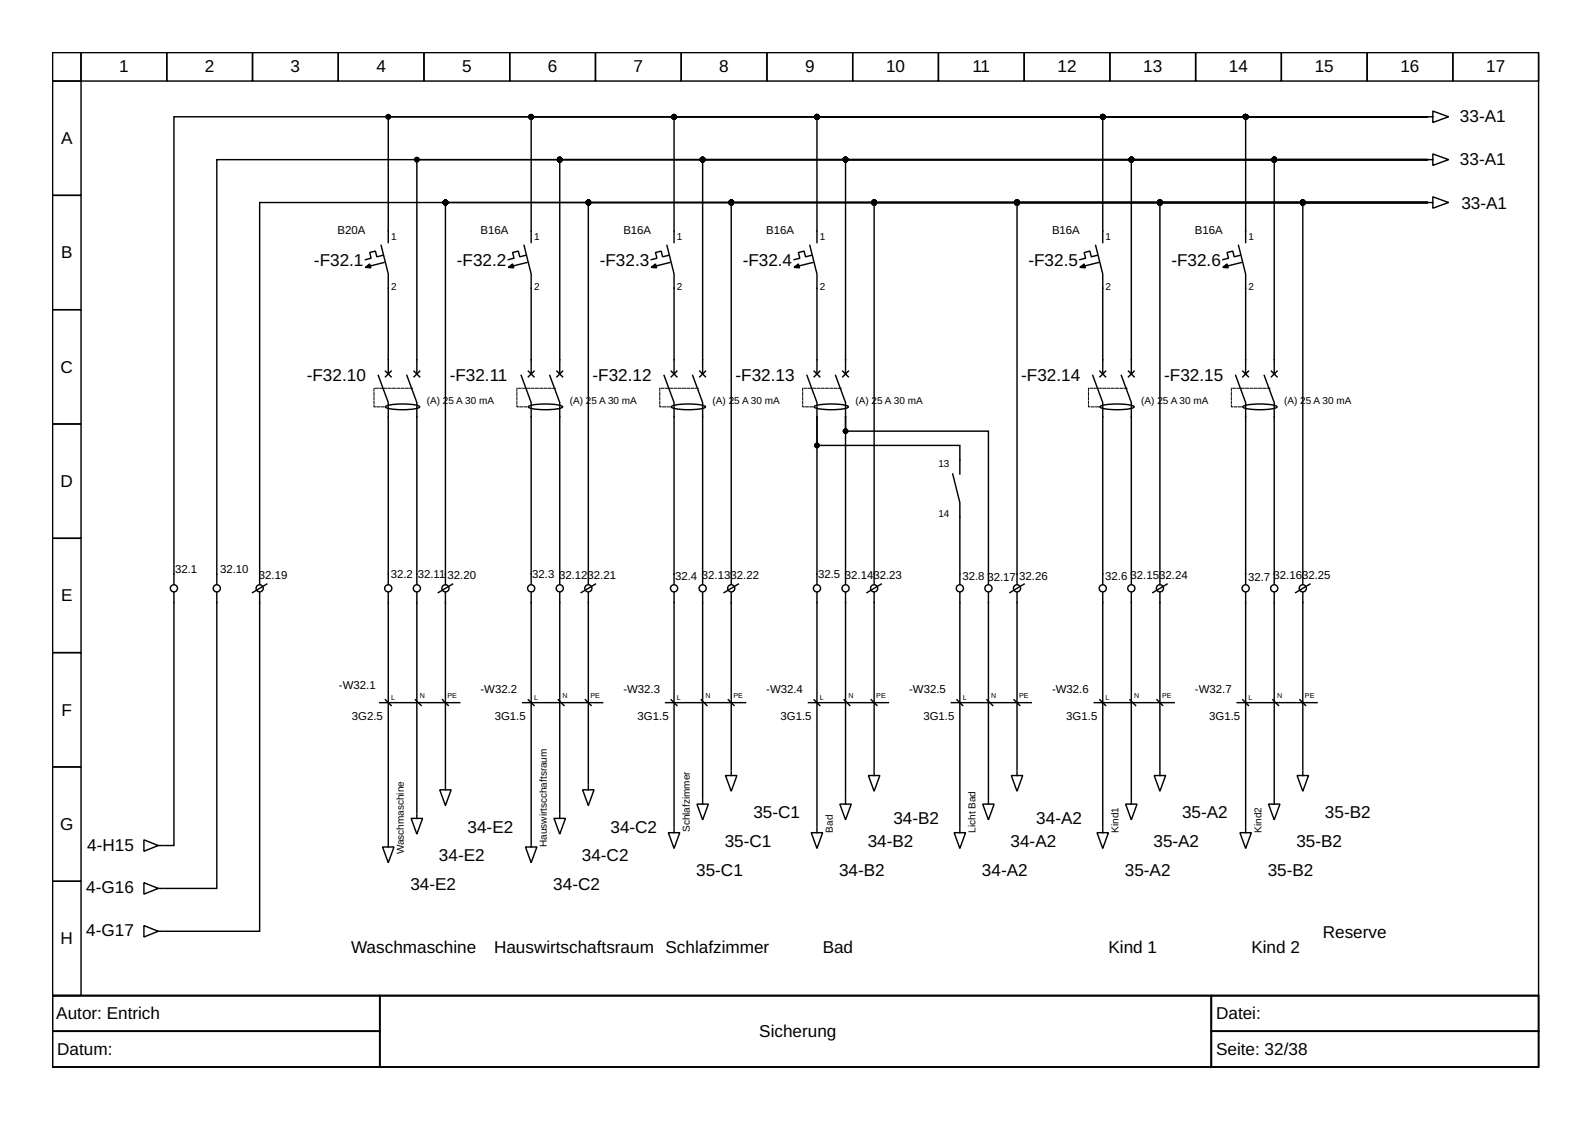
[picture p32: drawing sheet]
<svg xmlns="http://www.w3.org/2000/svg" width="297mm" height="210mm" viewBox="0 0 297 210" stroke-linecap="round" stroke-linejoin="round" font-family="sans-serif">
<defs><g id="words">
<g font-size="3.2">
<text x="22.2" y="13.5">1</text>
<text x="38.2" y="13.5">2</text>
<text x="54.2" y="13.5">3</text>
<text x="70.2" y="13.5">4</text>
<text x="86.2" y="13.5">5</text>
<text x="102.2" y="13.5">6</text>
<text x="118.2" y="13.5">7</text>
<text x="134.2" y="13.5">8</text>
<text x="150.2" y="13.5">9</text>
<text x="165.3" y="13.5">10</text>
<text x="181.4" y="13.5">11</text>
<text x="197.3" y="13.5">12</text>
<text x="213.3" y="13.5">13</text>
<text x="229.3" y="13.5">14</text>
<text x="245.3" y="13.5">15</text>
<text x="261.3" y="13.5">16</text>
<text x="277.3" y="13.5">17</text>
<text x="272.4" y="22.7">33-A1</text>
<text x="11.4" y="26.9">A</text>
<text x="272.4" y="30.7">33-A1</text>
<text x="272.7" y="39">33-A1</text>
<text x="11.4" y="48.2">B</text>
<text x="58.6" y="49.6">-F32.1</text>
<text x="85.2" y="49.6">-F32.2</text>
<text x="111.9" y="49.6">-F32.3</text>
<text x="138.6" y="49.6">-F32.4</text>
<text x="191.9" y="49.6">-F32.5</text>
<text x="218.6" y="49.6">-F32.6</text>
<text x="11.3" y="69.5">C</text>
<text x="57.2" y="71.1">-F32.10</text>
<text x="83.9" y="71.1">-F32.11</text>
<text x="110.6" y="71.1">-F32.12</text>
<text x="137.2" y="71.1">-F32.13</text>
<text x="190.6" y="71.1">-F32.14</text>
<text x="217.2" y="71.1">-F32.15</text>
<text x="11.3" y="90.8">D</text>
<text x="11.4" y="112.2">E</text>
<text x="11.5" y="133.5">F</text>
<text x="11.2" y="154.8">G</text>
<text x="87.2" y="155.4">34-E2</text>
<text x="113.9" y="155.4">34-C2</text>
<text x="140.6" y="152.7">35-C1</text>
<text x="166.7" y="153.8">34-B2</text>
<text x="193.4" y="153.8">34-A2</text>
<text x="220.6" y="152.7">35-A2</text>
<text x="247.2" y="152.7">35-B2</text>
<text x="16.3" y="158.7">4-H15</text>
<text x="81.9" y="160.7">34-E2</text>
<text x="108.6" y="160.7">34-C2</text>
<text x="135.2" y="158">35-C1</text>
<text x="161.9" y="158">34-B2</text>
<text x="188.6" y="158">34-A2</text>
<text x="215.2" y="158">35-A2</text>
<text x="241.9" y="158">35-B2</text>
<text x="16.1" y="166.7">4-G16</text>
<text x="76.6" y="166">34-E2</text>
<text x="103.2" y="166">34-C2</text>
<text x="129.9" y="163.4">35-C1</text>
<text x="156.6" y="163.4">34-B2</text>
<text x="183.2" y="163.4">34-A2</text>
<text x="209.9" y="163.4">35-A2</text>
<text x="236.5" y="163.4">35-B2</text>
<text x="11.3" y="176.2">H</text>
<text x="16.1" y="174.7">4-G17</text>
<text x="65.5" y="177.8">Waschmaschine</text>
<text x="92.2" y="177.8">Hauswirtschaftsraum Schlafzimmer</text>
<text x="153.5" y="177.8">Bad</text>
<text x="206.8" y="177.8">Kind 1</text>
<text x="233.5" y="177.8">Kind 2</text>
<text x="246.8" y="175.1">Reserve</text>
<text x="10.5" y="190.2">Autor: Entrich</text>
<text x="226.9" y="190.2">Datei:</text>
<text x="10.7" y="196.8">Datum:</text>
<text x="141.7" y="193.5">Sicherung</text>
<text x="226.9" y="196.8">Seite: 32/38</text>
</g>
<g font-size="2.1">
<text x="63" y="43.6">B20A</text>
<text x="89.6" y="43.6">B16A</text>
<text x="116.3" y="43.6">B16A</text>
<text x="143" y="43.6">B16A</text>
<text x="196.3" y="43.6">B16A</text>
<text x="222.9" y="43.6">B16A</text>
<text x="32.7" y="106.8">32.1</text>
<text x="41.1" y="106.8">32.10</text>
<text x="72.9" y="107.9">32.2</text>
<text x="77.9" y="107.9">32.11</text>
<text x="99.3" y="107.9">32.3</text>
<text x="152.6" y="107.9">32.5</text>
<text x="48.3" y="108">32.19</text>
<text x="83.5" y="108">32.20</text>
<text x="104.3" y="108">32.1232.21</text>
<text x="126" y="108.2">32.4</text>
<text x="131" y="108">32.1332.22</text>
<text x="157.6" y="108">32.1432.23</text>
<text x="179.6" y="108.2">32.8</text>
<text x="184.2" y="108.4">32.17</text>
<text x="190.2" y="108.3">32.26</text>
<text x="206.2" y="108.2">32.6</text>
<text x="211" y="108">32.1532.24</text>
<text x="232.9" y="108.4">32.7</text>
<text x="237.6" y="108">32.1632.25</text>
<text x="63.2" y="128.6">-W32.1</text>
<text x="89.6" y="129.4">-W32.2</text>
<text x="116.3" y="129.4">-W32.3</text>
<text x="143" y="129.4">-W32.4</text>
<text x="169.6" y="129.4">-W32.5</text>
<text x="196.3" y="129.4">-W32.6</text>
<text x="222.9" y="129.4">-W32.7</text>
<text x="65.6" y="134.3">3G2.5</text>
<text x="92.3" y="134.3">3G1.5</text>
<text x="119" y="134.3">3G1.5</text>
<text x="145.6" y="134.3">3G1.5</text>
<text x="172.3" y="134.3">3G1.5</text>
<text x="199" y="134.3">3G1.5</text>
<text x="225.6" y="134.3">3G1.5</text>
</g>
<g font-size="1.9">
<text x="73" y="44.7">1</text>
<text x="99.6" y="44.7">1</text>
<text x="126.3" y="44.7">1</text>
<text x="153" y="44.7">1</text>
<text x="206.3" y="44.7">1</text>
<text x="232.9" y="44.7">1</text>
<text x="73" y="54">2</text>
<text x="99.6" y="54">2</text>
<text x="126.3" y="54">2</text>
<text x="153" y="54">2</text>
<text x="206.3" y="54">2</text>
<text x="232.9" y="54">2</text>
<text x="79.6" y="75.4">(A) 25 A 30 mA</text>
<text x="106.3" y="75.4">(A) 25 A 30 mA</text>
<text x="133" y="75.4">(A) 25 A 30 mA</text>
<text x="159.6" y="75.4">(A) 25 A 30 mA</text>
<text x="213" y="75.4">(A) 25 A 30 mA</text>
<text x="239.6" y="75.4">(A) 25 A 30 mA</text>
<text x="175.1" y="87.1">13</text>
<text x="175.1" y="96.4">14</text>
<text x="128.7" y="155.2" transform="rotate(-90 128.7 155.2)">Schlafzimmer</text>
<text x="155.4" y="155.4" transform="rotate(-90 155.4 155.4)">Bad</text>
<text x="182" y="155.4" transform="rotate(-90 182 155.4)">Licht Bad</text>
<text x="208.7" y="155.4" transform="rotate(-90 208.7 155.4)">Kind1</text>
<text x="235.3" y="155.4" transform="rotate(-90 235.3 155.4)">Kind2</text>
<text x="75.4" y="159.4" transform="rotate(-90 75.4 159.4)">Waschmaschine</text>
<text x="102" y="158" transform="rotate(-90 102 158)">Hauswirtscchaftsraum</text>
</g>
<g font-size="1.3">
<text x="73" y="130.6">L</text>
<text x="78.3" y="130.3">N</text>
<text x="83.5" y="130.3">PE</text>
<text x="99.6" y="130.6">L</text>
<text x="105" y="130.3">N</text>
<text x="110.2" y="130.3">PE</text>
<text x="126.3" y="130.6">L</text>
<text x="131.6" y="130.3">N</text>
<text x="136.8" y="130.3">PE</text>
<text x="153" y="130.6">L</text>
<text x="158.3" y="130.3">N</text>
<text x="163.5" y="130.3">PE</text>
<text x="179.6" y="130.6">L</text>
<text x="185" y="130.3">N</text>
<text x="190.2" y="130.3">PE</text>
<text x="206.3" y="130.6">L</text>
<text x="211.6" y="130.3">N</text>
<text x="216.8" y="130.3">PE</text>
<text x="232.9" y="130.6">L</text>
<text x="238.3" y="130.3">N</text>
<text x="243.5" y="130.3">PE</text>
</g>
</g></defs>
<g fill="none" stroke="#000" stroke-width=".27">
<path d="M9.8 9.8h277.3v176h-277.3zM9.8 9.8h5.3v5.3h-5.3zM9.8 15.1h5.3v21.4h-5.3zM15.1 9.8h16v5.3h-16zM31.1 9.8h16v5.3h-16zM47.1 9.8h16v5.3h-16zM63.1 9.8h16v5.3h-16zM79.1 9.8h16v5.3h-16zM95.1 9.8h16v5.3h-16zM111.1 9.8h16v5.3h-16zM127.1 9.8h16v5.3h-16zM143.1 9.8h16v5.3h-16z"/>
<path d="M159.1 9.8h16v5.3h-16zM175.1 9.8h16v5.3h-16zM191.1 9.8h16v5.3h-16zM207.1 9.8h16v5.3h-16zM223.1 9.8h16v5.3h-16zM239.1 9.8h16v5.3h-16zM255.1 9.8h16v5.3h-16zM271.1 9.8h16v5.3h-16zM9.8 36.5h5.3v21.3h-5.3zM266.3 37.8h-23.2v71.2M266.3 37.8h-217.9v71.2M266.3 29.8h-108.5v40"/>
<path d="M266.3 29.8h-28.6v40M266.3 21.8h-33.9v23.4M266.3 37.8h-49.9v71.2M266.3 29.8h-161.9v40M266.3 21.8h-113.9v23.4M266.3 37.8h-129.9v71.2M266.3 21.8h-60.5v23.4M266.3 21.8h-140.5v23.4M266.3 21.8h-193.9v23.4M266.3 29.8h-188.5v40M266.3 29.8h-55.2v40M266.3 29.8h-135.2v40"/>
<path d="M266.3 21.8h-167.2v23.4M266.3 37.8h-156.5v71.2M266.3 29.8h-225.8v79.2M266.3 37.8h-183.2v71.2M266.3 37.8h-103.2v71.2M266.3 37.8h-76.5v71.2M266.3 21.8h-233.8v87.2M266.5 21.8h.8M266.5 29.8h.8M266.5 37.8h.8M267.3 20.7l3 1.1-3 1.1zM267.3 28.7l3 1.1-3 1.1z"/>
<path d="M267.3 36.7l3 1.1-3 1.1zM9.8 57.8h5.3v21.3h-5.3zM71.1 45.8l1.3 5.3v18.7M71.4 47.6l-1.1 .3-.3-1.1-1 .3 .2 1.1-1 .2M71.6 49l-3.2 .8M97.8 45.8l1.3 5.3v18.7M98 47.6l-1 .3-.3-1.1-1.1 .3 .3 1.1-1.1 .2M98.3 49l-3.2 .8M124.4 45.8l1.4 5.3v18.7M124.7 47.6l-1.1 .3-.2-1.1-1.1 .3 .3 1.1-1.1 .2M125 49l-3.2 .8M151.1 45.8l1.3 5.3v18.7"/>
<path d="M151.4 47.6l-1.1 .3-.3-1.1-1 .3 .2 1.1-1 .2M151.6 49l-3.2 .8M204.4 45.8l1.4 5.3v18.7M204.7 47.6l-1.1 .3-.2-1.1-1.1 .3 .3 1.1-1.1 .2M205 49l-3.2 .8M231.1 45.8l1.3 5.3v18.7M231.3 47.6l-1 .3-.3-1.1-1.1 .3 .3 1.1-1.1 .2M231.6 49l-3.2 .8M9.8 79.1h5.3v21.3h-5.3zM70.6 70l1.8 5.1v33.9M71.9 69.2l1.1 1.1M72 75.8a12.4 12.4 0 0 1 6.2 0l.1 .1a5.3 5.3 0 0 1-3.2 .5h-1.6a2.19 2.19 0 0 1-1.6-.5z"/>
<path d="M73 69.2l-1.1 1.1M75.9 70l1.9 5.1v33.9M77.2 69.2l1.1 1.1M78.3 69.2l-1.1 1.1M97.2 70l1.9 5.1v33.9M98.6 69.2l1 1.1M98.7 75.8a12.4 12.4 0 0 1 6.2 0l.1 .1a5.3 5.3 0 0 1-3.2 .5h-1.6a2.19 2.19 0 0 1-1.6-.5zM99.6 69.2l-1 1.1M102.6 70l1.8 5.1v33.9M103.9 69.2l1.1 1.1M105 69.2l-1.1 1.1M123.9 70l1.9 5.1v33.9"/>
<path d="M125.2 69.2l1.1 1.1M125.3 75.8a12.4 12.4 0 0 1 6.2 0l.1 .1a5.3 5.3 0 0 1-3.2 .5h-1.6a2.19 2.19 0 0 1-1.6-.5zM126.3 69.2l-1.1 1.1M129.2 70l1.9 5.1v33.9M130.6 69.2l1 1.1M131.6 69.2l-1 1.1M150.6 70l1.8 5.1v2.7M151.9 69.2l1.1 1.1M152 75.8a12.4 12.4 0 0 1 6.2 0l.1 .1a5.3 5.3 0 0 1-3.2 .5h-1.6a2.19 2.19 0 0 1-1.6-.5zM152.4 77.8v31.2M152.4 77.8v5.3h26.7v5.3M153 69.2l-1.1 1.1"/>
<path d="M155.9 70l1.9 5.1v2.7M157.2 69.2l1.1 1.1M157.8 77.8v31.2M157.8 77.8v2.6h26.6v28.6M158.3 69.2l-1.1 1.1M203.9 70l1.9 5.1v33.9M205.2 69.2l1.1 1.1M205.3 75.8a12.4 12.4 0 0 1 6.2 0l.1 .1a5.3 5.3 0 0 1-3.2 .5h-1.6a2.19 2.19 0 0 1-1.6-.5zM206.3 69.2l-1.1 1.1M209.2 70l1.9 5.1v33.9M210.6 69.2l1 1.1M211.6 69.2l-1 1.1"/>
<path d="M230.5 70l1.9 5.1v33.9M231.9 69.2l1 1.1M232 75.8a12.4 12.4 0 0 1 6.2 0l.1 .1a5.3 5.3 0 0 1-3.2 .5h-1.6a2.19 2.19 0 0 1-1.6-.5zM232.9 69.2l-1 1.1M235.9 70l1.8 5.1v33.9M237.2 69.2l1.1 1.1M238.3 69.2l-1.1 1.1M177.8 88.4l1.3 5.4v15.2M9.8 100.4h5.3v21.4h-5.3zM32.5 110.6v47.2h-1.9M40.5 110.6v55.2h-9.9M48.4 110.6v63.2h-17.8"/>
<path d="M49.8 109l-2.7 1.6M72.4 110.6v46.4M77.8 110.6v41M83.1 110.6v35.7M84.4 109l-2.6 1.6M99.1 110.6v46.4M104.4 110.6v41M109.8 110.6v35.7M111.1 109l-2.7 1.6M125.8 110.6v43.7M131.1 110.6v38.4M136.4 110.6v33"/>
<path d="M137.8 109l-2.7 1.6M152.4 110.6v43.7M157.8 110.6v38.4M163.1 110.6v33M164.4 109l-2.6 1.6M179.1 110.6v43.7M184.4 110.6v38.4M189.8 110.6v33M191.1 109l-2.7 1.6M205.8 110.6v43.7M211.1 110.6v38.4M216.4 110.6v33"/>
<path d="M217.8 109l-2.7 1.6M232.4 110.6v43.7M237.7 110.6v38.4M243.1 110.6v33M244.4 109l-2.7 1.6M9.8 121.8h5.3v21.3h-5.3zM70.9 131.1h14.9M71.9 130.6l1.1 1M77.5 130.6l1.1 1M82.6 130.6l1 1M97.5 131.1h14.9M98.6 130.6l1 1"/>
<path d="M104.2 130.6l1 1M109.2 130.6l1.1 1M124.2 131.1h14.9M125.2 130.6l1.1 1M130.8 130.6l1.1 1M135.9 130.6l1.1 1M150.8 131.1h15M151.9 130.6l1.1 1M157.5 130.6l1.1 1M162.5 130.6l1.1 1M177.5 131.1h14.9M178.6 130.6l1 1"/>
<path d="M184.2 130.6l1 1M189.2 130.6l1.1 1M204.2 131.1h14.9M205.2 130.6l1.1 1M210.8 130.6l1.1 1M215.9 130.6l1 1M230.8 131.1h14.9M231.9 130.6l1 1M237.5 130.6l1 1M242.5 130.6l1.1 1M9.8 143.1h5.3v21.3h-5.3zM26.9 156.7l2.6 1.1-2.6 1z"/>
<path d="M29.5 157.8h.8M71.4 158h2.1l-1.1 3zM72.4 157.2v.8M76.7 152.7h2.1l-1 2.9zM77.8 151.9v.8M82 147.4h2.2l-1.1 2.9zM83.1 146.6v.8M98 158h2.2l-1.1 3zM99.1 157.2v.8M103.4 152.7h2.1l-1.1 2.9zM104.4 151.9v.8M108.7 147.4h2.1l-1 2.9z"/>
<path d="M109.8 146.6v.8M124.7 155.4h2.1l-1 2.9zM125.8 154.6v.8M130 150h2.2l-1.1 3zM131.1 149.2v.8M135.4 144.7h2.1l-1.1 2.9zM136.4 143.9v.8M151.4 155.4h2.1l-1.1 2.9zM152.4 154.6v.8M156.7 150h2.1l-1 3zM157.8 149.2v.8M162 144.7h2.2l-1.1 2.9z"/>
<path d="M163.1 143.9v.8M178 155.4h2.2l-1.1 2.9zM179.1 154.6v.8M183.4 150h2.1l-1.1 3zM184.4 149.2v.8M188.7 144.7h2.1l-1 2.9zM189.8 143.9v.8M204.7 155.4h2.1l-1 2.9zM205.8 154.6v.8M210 150h2.2l-1.1 3zM211.1 149.2v.8M215.4 144.7h2.1l-1.1 2.9z"/>
<path d="M216.4 143.9v.8M231.3 155.4h2.2l-1.1 2.9zM232.4 154.6v.8M236.7 150h2.1l-1.1 3zM237.7 149.2v.8M242 144.7h2.1l-1 2.9zM243.1 143.9v.8M9.8 164.4h5.3v21.4h-5.3zM26.9 172.7l2.6 1.1-2.6 1zM26.9 164.7l2.6 1.1-2.6 1zM29.5 173.8h.8M29.5 165.8h.8"/>
<path d="M9.8 185.8h277.3v13.3h-277.3zM9.8 185.8h61v6.6h-61zM9.8 192.4h61v6.7h-61zM70.8 185.8h155.2v13.3h-155.2zM226 185.8h61.1v6.6h-61.1zM226 192.4h61.1v6.7h-61.1z"/>
<circle cx="32.5" cy="109.8" r=".67"/>
<circle cx="40.5" cy="109.8" r=".67"/>
<circle cx="48.4" cy="109.8" r=".67"/>
<circle cx="72.4" cy="109.8" r=".67"/>
<circle cx="77.8" cy="109.8" r=".67"/>
<circle cx="83.1" cy="109.8" r=".67"/>
<circle cx="99.1" cy="109.8" r=".67"/>
<circle cx="104.4" cy="109.8" r=".67"/>
<circle cx="109.8" cy="109.8" r=".67"/>
<circle cx="125.8" cy="109.8" r=".67"/>
<circle cx="131.1" cy="109.8" r=".67"/>
<circle cx="136.4" cy="109.8" r=".67"/>
<circle cx="152.4" cy="109.8" r=".67"/>
<circle cx="157.8" cy="109.8" r=".67"/>
<circle cx="163.1" cy="109.8" r=".67"/>
<circle cx="179.1" cy="109.8" r=".67"/>
<circle cx="184.4" cy="109.8" r=".67"/>
<circle cx="189.8" cy="109.8" r=".67"/>
<circle cx="205.8" cy="109.8" r=".67"/>
<circle cx="211.1" cy="109.8" r=".67"/>
<circle cx="216.4" cy="109.8" r=".67"/>
<circle cx="232.4" cy="109.8" r=".67"/>
<circle cx="237.7" cy="109.8" r=".67"/>
<circle cx="243.1" cy="109.8" r=".67"/>
</g>
<path d="M77 72.4h-7.2v3.5h2.1M103.6 72.4h-7.2v3.5h2.2M130.3 72.4h-7.2v3.5h2.1M157 72.4h-7.2v3.5h2.1M210.3 72.4h-7.2v3.5h2.1M236.9 72.4h-7.2v3.5h2.2" fill="none" stroke="#000" stroke-width=".19" stroke-dasharray=".5 .3"/>
<g fill="#000" stroke="#000" stroke-width=".27">
<path d="M68.2 49.9l.8-.7 .2 .8zM94.8 49.9l.8-.7 .3 .8zM121.5 49.9l.8-.7 .2 .8zM148.2 49.9l.8-.7 .2 .8zM201.5 49.9l.8-.7 .2 .8zM228.1 49.9l.8-.7 .3 .8z"/>
<circle cx="72.4" cy="21.8" r=".4"/>
<circle cx="77.8" cy="29.8" r=".4"/>
<circle cx="83.1" cy="37.8" r=".4"/>
<circle cx="99.1" cy="21.8" r=".4"/>
<circle cx="104.4" cy="29.8" r=".4"/>
<circle cx="109.8" cy="37.8" r=".4"/>
<circle cx="125.8" cy="21.8" r=".4"/>
<circle cx="131.1" cy="29.8" r=".4"/>
<circle cx="136.4" cy="37.8" r=".4"/>
<circle cx="152.4" cy="21.8" r=".4"/>
<circle cx="157.8" cy="29.8" r=".4"/>
<circle cx="163.1" cy="37.8" r=".4"/>
<circle cx="189.8" cy="37.8" r=".4"/>
<circle cx="205.8" cy="21.8" r=".4"/>
<circle cx="211.1" cy="29.8" r=".4"/>
<circle cx="216.4" cy="37.8" r=".4"/>
<circle cx="232.4" cy="21.8" r=".4"/>
<circle cx="237.7" cy="29.8" r=".4"/>
<circle cx="243.1" cy="37.8" r=".4"/>
<circle cx="152.4" cy="83.1" r=".4"/>
<circle cx="157.8" cy="80.4" r=".4"/>
</g>
<use href="#words"/>
</svg>
